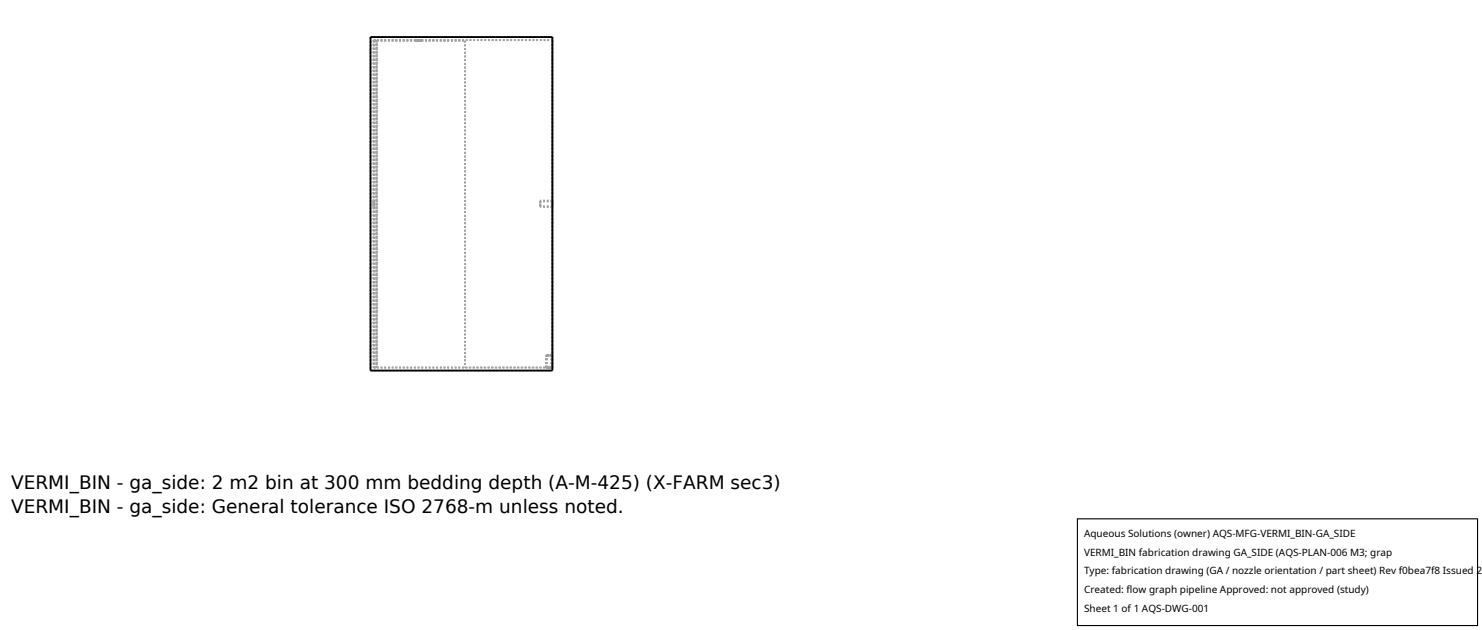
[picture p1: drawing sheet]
<svg xmlns="http://www.w3.org/2000/svg" width="212mm" height="90mm" viewBox="0 0 212 90" stroke-linecap="round" stroke-linejoin="round" font-family="sans-serif">
<defs><g id="words">
<g font-size="2.6">
<text x="1.6" y="69.8">VERMI_BIN - ga_side: 2 m2 bin at 300 mm bedding depth (A-M-425) (X-FARM sec3)</text>
<text x="1.6" y="73.3">VERMI_BIN - ga_side: General tolerance ISO 2768-m unless noted.</text>
</g>
<g font-size="1.4">
<text x="154.8" y="76.6">Aqueous Solutions (owner) AQS-MFG-VERMI_BIN-GA_SIDE</text>
<text x="154.8" y="79.3">VERMI_BIN fabrication drawing GA_SIDE (AQS-PLAN-006 M3; grap</text>
<text x="154.8" y="82">Type: fabrication drawing (GA / nozzle orientation / part sheet) Rev f0bea7f8 Issued 2</text>
<text x="154.8" y="84.7">Created: flow graph pipeline Approved: not approved (study)</text>
<text x="154.8" y="87.4">Sheet 1 of 1 AQS-DWG-001</text>
</g>
</g></defs>
<g fill="none" stroke="#a0a0a0" stroke-width=".26" stroke-dasharray=".3 .3" stroke-linecap="butt">
<path d="M52.9 5.3h26M52.9 5.3v47.6M53.3 5.7v46.8M53.3 5.7h.4M53.4 5.8v46.7M53.4 5.8h.3M53.7 5.8v46.7M53.7 5.8v-.1M53.8 5.7h25.1M53.8 5.8v46.7M53.8 5.8v-.1M53.8 5.8h12.6"/>
<path d="M59.4 5.8h.9M59.4 5.7h.9M59.4 5.7v.1M59.5 5.8h.7M59.5 5.7h.7M59.5 5.7v.1M59.8 5.8h-.4M59.8 5.7h-.4M59.8 5.8h-.3M59.8 5.7h-.3M60.2 5.8h-.4M60.2 5.7h-.4"/>
<path d="M60.2 5.7v.1M60.3 5.8h-.5M60.3 5.7h-.5M60.3 5.7v.1M66.4 5.8v46.7M78.9 5.3v47.6M78.9 5.7v46.8M53.3 29.1v.3M53.3 29.4v-.6M53.3 28.8v.3M53.3 29.1v.5M53.3 29.6v-1"/>
<path d="M53.3 28.6v.5M53.3 29.4h.1M53.3 28.8h.1M53.3 29.6h.1M53.3 28.6h.1M53.4 29.1v.3M53.4 29.4v-.6M53.4 28.8v.3M53.4 29.1v.5M53.4 29.6v-1M53.4 28.6v.5M77.2 29.1v.5"/>
<path d="M77.2 29.6v-1M77.2 28.6v.5M77.2 29.1v.3M77.2 29.4v-.6M77.2 28.8v.3M78.9 29.1v.5M78.9 29.6v-1M78.9 28.6v.5M78.9 29.1v.3M78.9 29.4v-.6M78.9 28.8v.3M78.9 28.6h-1.7"/>
<path d="M78.9 29.6h-1.7M78.9 28.8h-1.7M78.9 29.4h-1.7M52.9 52.9h26M53.3 52.5h.1M53.3 52.5h.4M53.4 52.5h.3M53.7 52.5v-46.8M53.8 52.5h25.1M53.8 52.5v-46.8M53.8 52.5h12.6M66.4 52.5h12.5"/>
<path d="M78 52.5h.4M78 50.8h.9M78 52.5v-1.7M78.1 50.8h.7M78.1 52.5h.3M78.1 52.5v-1.7M78.4 52.5h.5M78.4 50.8h-.4M78.4 50.8h-.3M78.4 52.5h.4M78.8 50.8h-.4M78.8 52.5h-.7"/>
<path d="M78.8 52.5v-1.7M78.9 52.5h-.9M78.9 50.8h-.5M78.9 52.5v-1.7"/>
</g>
<path d="M52.9 5.3h26v47.6h-26z" fill="none" stroke="#000" stroke-width=".26"/>
<path d="M153.9 74.1h57.1v15.2h-57.1z" fill="#fff" stroke="#000" stroke-width=".16"/>
<use href="#words"/>
</svg>
